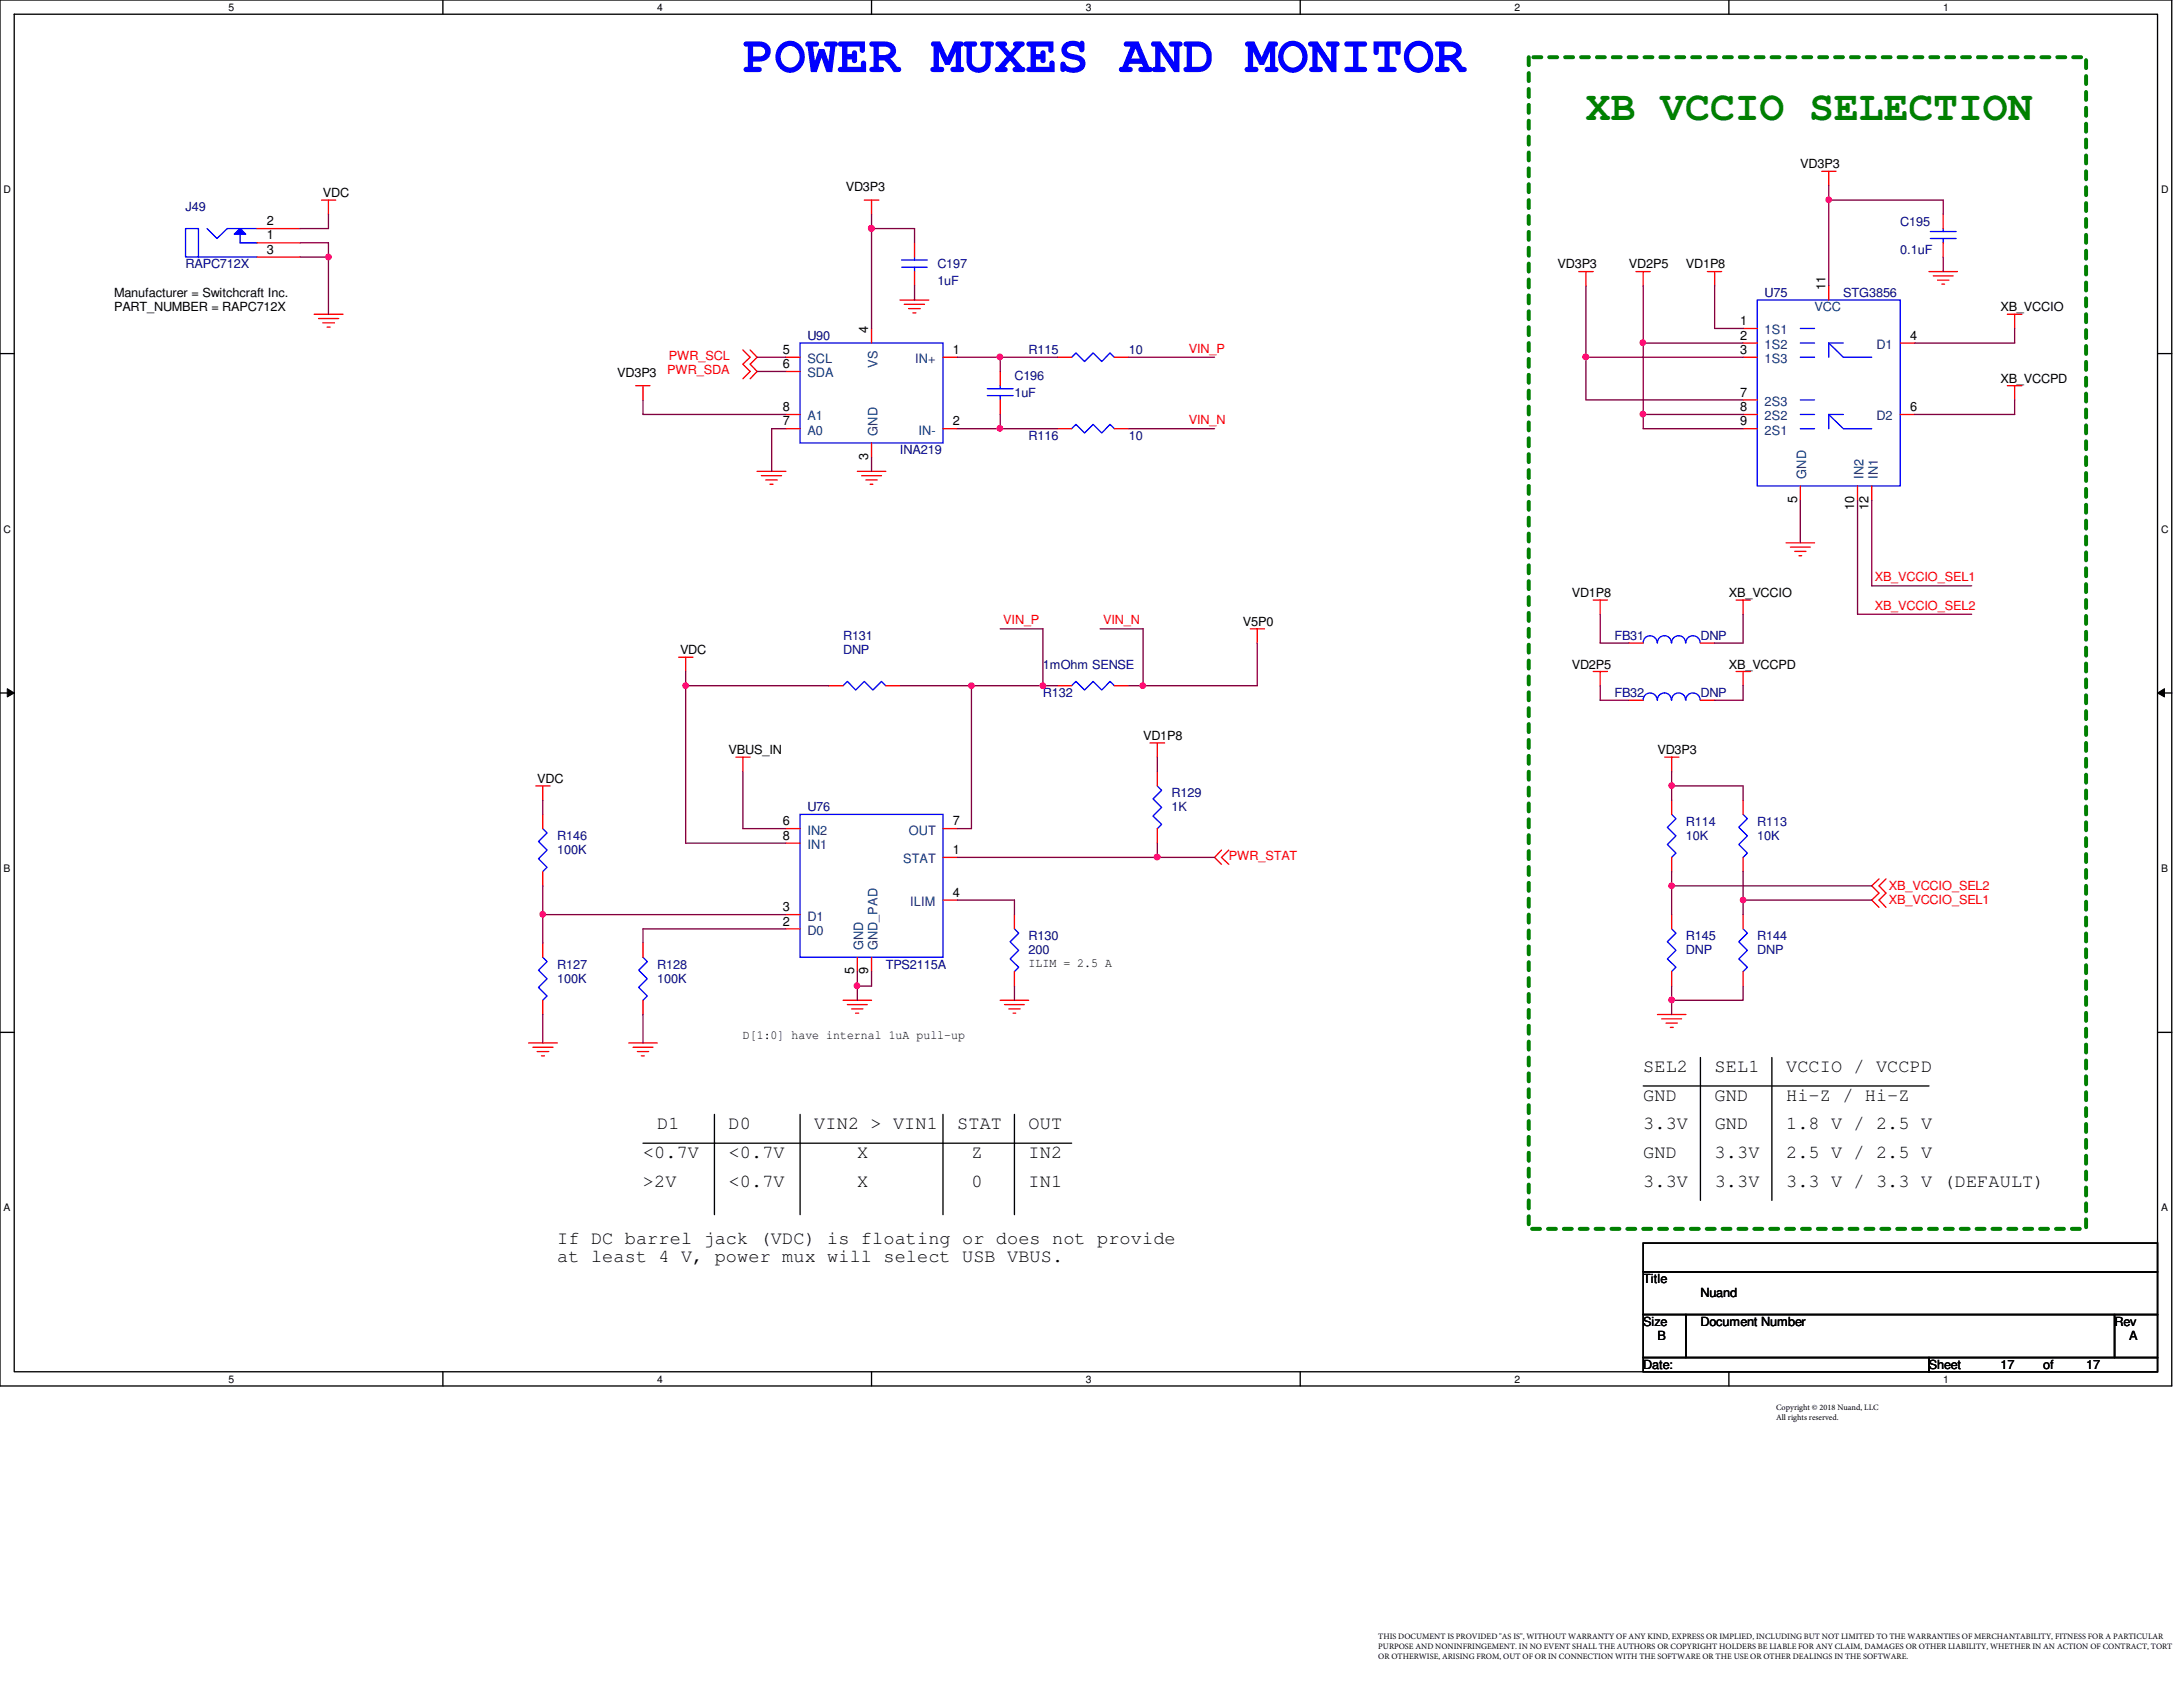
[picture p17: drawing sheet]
<svg xmlns="http://www.w3.org/2000/svg" width="279mm" height="216mm" viewBox="0 0 279 216" stroke-linecap="round" stroke-linejoin="round" font-family="sans-serif">
<defs><g id="words">
<text font-size="6.7" fill="#00f" x="95.1" y="9.2">POWER MUXES AND MONITOR</text>
<text font-size="5.3" fill="#008000" x="203" y="15.4">XB VCCIO SELECTION</text>
<g font-size="2.4">
<text x="210.3" y="137.2">SEL2</text>
<text x="219.5" y="137.2">SEL1</text>
<text x="228.6" y="137.2">VCCIO / VCCPD</text>
<text x="210.3" y="140.9">GND</text>
<text x="219.5" y="140.9">GND</text>
<text x="228.6" y="140.9">Hi-Z / Hi-Z</text>
<text x="82.3" y="148.2">&lt;0.7V</text>
<text x="84.1" y="144.5">D1</text>
<text x="93.3" y="144.5">D0</text>
<text x="93.3" y="148.2">&lt;0.7V</text>
<text x="104.2" y="144.5">VIN2 &gt; VIN1</text>
<text x="109.7" y="148.2">X</text>
<text x="122.5" y="144.5">STAT</text>
<text x="124.3" y="148.2">Z</text>
<text x="131.7" y="144.5">OUT</text>
<text x="131.7" y="148.2">IN2</text>
<text x="210.3" y="144.5">3.3V</text>
<text x="210.3" y="148.2">GND</text>
<text x="219.5" y="148.2">3.3V</text>
<text x="219.5" y="144.5">GND</text>
<text x="228.6" y="148.2">2.5 V / 2.5 V</text>
<text x="228.6" y="144.5">1.8 V / 2.5 V</text>
<text x="82.3" y="151.8">&gt;2V</text>
<text x="93.3" y="151.8">&lt;0.7V</text>
<text x="109.7" y="151.8">X</text>
<text x="124.3" y="151.8">0</text>
<text x="131.7" y="151.8">IN1</text>
<text x="210.3" y="151.8">3.3V</text>
<text x="219.5" y="151.8">3.3V</text>
<text x="228.6" y="151.8">3.3 V / 3.3 V (DEFAULT)</text>
<text x="71.3" y="159.2">If DC barrel jack (VDC) is floating or does not provide</text>
<text x="71.3" y="161.5">at least 4 V, power mux will select USB VBUS.</text>
</g>
<g font-size="1.7">
<text x="34.2" y="28.8">2</text>
<text x="34.2" y="32.5">3</text>
<text x="34.2" y="30.6">1</text>
<text x="222.7" y="41.6">1</text>
<text x="233.6" y="37.1" transform="rotate(-90 233.6 37.1)">11</text>
<text x="100.2" y="45.3">5</text>
<text x="100.2" y="47.1">6</text>
<text x="111.1" y="42.6" transform="rotate(-90 111.1 42.6)">4</text>
<text x="122" y="45.3">1</text>
<text x="222.7" y="43.5">2</text>
<text x="222.7" y="45.3">3</text>
<text x="244.5" y="43.5">4</text>
<text x="100.2" y="52.6">8</text>
<text x="222.7" y="50.8">7</text>
<text x="222.7" y="52.6">8</text>
<text x="244.5" y="52.6">6</text>
<text x="100.2" y="54.4">7</text>
<text x="111.1" y="58.8" transform="rotate(-90 111.1 58.8)">3</text>
<text x="122" y="54.4">2</text>
<text x="222.7" y="54.4">9</text>
<text x="230" y="64.3" transform="rotate(-90 230 64.3)">5</text>
<text x="237.3" y="65.2" transform="rotate(-90 237.3 65.2)">10</text>
<text x="239.1" y="65.2" transform="rotate(-90 239.1 65.2)">12</text>
<text x="100.2" y="105.6">6</text>
<text x="100.2" y="107.5">8</text>
<text x="122" y="105.6">7</text>
<text x="122" y="109.3">1</text>
<text x="100.2" y="118.4">2</text>
<text x="100.2" y="116.6">3</text>
<text x="122" y="114.8">4</text>
<text x="109.3" y="124.7" transform="rotate(-90 109.3 124.7)">5</text>
<text x="111.1" y="124.7" transform="rotate(-90 111.1 124.7)">9</text>
</g>
<g font-size="1.7" fill="#004080">
<text x="103.3" y="46.5">SCL</text>
<text x="112.3" y="47" transform="rotate(-90 112.3 47)">VS</text>
<text x="117.1" y="46.5">IN+</text>
<text x="225.8" y="42.8">1S1</text>
<text x="225.8" y="44.7">1S2</text>
<text x="225.8" y="46.5">1S3</text>
<text x="240.2" y="44.7">D1</text>
<text x="103.3" y="48.3">SDA</text>
<text x="103.3" y="53.8">A1</text>
<text x="225.8" y="51.9">2S3</text>
<text x="225.8" y="53.8">2S2</text>
<text x="240.2" y="53.8">D2</text>
<text x="103.3" y="55.6">A0</text>
<text x="112.3" y="55.8" transform="rotate(-90 112.3 55.8)">GND</text>
<text x="117.6" y="55.6">IN-</text>
<text x="225.8" y="55.6">2S1</text>
<text x="231.2" y="61.3" transform="rotate(-90 231.2 61.3)">GND</text>
<text x="238.5" y="61.3" transform="rotate(-90 238.5 61.3)">IN2</text>
<text x="240.3" y="61.3" transform="rotate(-90 240.3 61.3)">IN1</text>
<text x="103.3" y="106.8">IN2</text>
<text x="116.3" y="106.8">OUT</text>
<text x="103.3" y="108.7">IN1</text>
<text x="115.6" y="110.5">STAT</text>
<text x="103.3" y="119.6">D0</text>
<text x="103.3" y="117.8">D1</text>
<text x="116.5" y="116">ILIM</text>
<text x="110.5" y="121.6" transform="rotate(-90 110.5 121.6)">GND</text>
<text x="112.3" y="121.6" transform="rotate(-90 112.3 121.6)">GND_PAD</text>
</g>
<g font-size="1.6">
<text x="230.4" y="21.5">VD3P3</text>
<text x="41.3" y="25.2">VDC</text>
<text x="108.2" y="24.5">VD3P3</text>
<text x="199.3" y="34.3">VD3P3</text>
<text x="208.5" y="34.3">VD2P5</text>
<text x="215.8" y="34.3">VD1P8</text>
<text x="14.6" y="39.8">PART_NUMBER = RAPC712X</text>
<text x="14.6" y="38">Manufacturer = Switchcraft Inc.</text>
<text x="256" y="39.8">XB_VCCIO</text>
<text x="79" y="48.3">VD3P3</text>
<text x="256" y="49">XB_VCCPD</text>
<text x="201.2" y="76.4">VD1P8</text>
<text x="221.3" y="76.4">XB_VCCIO</text>
<text x="87" y="83.7">VDC</text>
<text x="159.1" y="80.1">V5P0</text>
<text x="201.2" y="85.6">VD2P5</text>
<text x="221.3" y="85.6">XB_VCCPD</text>
<text x="146.3" y="94.7">VD1P8</text>
<text x="68.7" y="100.2">VDC</text>
<text x="93.3" y="96.5">VBUS_IN</text>
<text x="212.1" y="96.5">VD3P3</text>
<text x="131.7" y="123.8">ILIM = 2.5 A</text>
<text x="95.1" y="132.9">D[1:0] have internal 1uA pull-up</text>
<text x="210.3" y="164.2">Title</text>
<text x="217.6" y="166">Nuand</text>
<text x="210.3" y="169.7">Size</text>
<text x="212.1" y="171.5">B</text>
<text x="217.6" y="169.7">Document Number</text>
<text x="270.6" y="169.7">Rev</text>
<text x="272.5" y="171.5">A</text>
<text x="210.3" y="175.2">Date:</text>
<text x="246.9" y="175.2">Sheet</text>
<text x="256" y="175.2">17</text>
<text x="261.5" y="175.2">of</text>
<text x="267" y="175.2">17</text>
</g>
<g font-size="1.6" fill="#000080">
<text x="23.7" y="27.1">J49</text>
<text x="243.2" y="28.9">C195</text>
<text x="23.7" y="34.3">RAPC712X</text>
<text x="120" y="34.3">C197</text>
<text x="243.2" y="32.5">0.1uF</text>
<text x="120" y="36.5">1uF</text>
<text x="225.8" y="38">U75</text>
<text x="235.9" y="38">STG3856</text>
<text x="103.3" y="43.5">U90</text>
<text x="131.7" y="45.3">R115</text>
<text x="144.5" y="45.3">10</text>
<text x="129.8" y="48.6">C196</text>
<text x="129.8" y="50.8">1uF</text>
<text x="115.2" y="58.1">INA219</text>
<text x="131.7" y="56.3">R116</text>
<text x="144.5" y="56.3">10</text>
<text x="107.9" y="81.9">R131</text>
<text x="107.9" y="83.7">DNP</text>
<text x="206.6" y="81.9">FB31</text>
<text x="217.6" y="81.9">DNP</text>
<text x="133.5" y="89.2">R132</text>
<text x="133.5" y="85.6">1mOhm SENSE</text>
<text x="206.6" y="89.2">FB32</text>
<text x="217.6" y="89.2">DNP</text>
<text x="71.3" y="107.5">R146</text>
<text x="103.3" y="103.8">U76</text>
<text x="149.9" y="102">R129</text>
<text x="149.9" y="103.8">1K</text>
<text x="215.8" y="105.7">R114</text>
<text x="215.8" y="107.5">10K</text>
<text x="224.9" y="105.7">R113</text>
<text x="224.9" y="107.5">10K</text>
<text x="71.3" y="109.3">100K</text>
<text x="71.3" y="124">R127</text>
<text x="71.3" y="125.8">100K</text>
<text x="84.1" y="124">R128</text>
<text x="84.1" y="125.8">100K</text>
<text x="113.4" y="124">TPS2115A</text>
<text x="131.7" y="120.3">R130</text>
<text x="131.7" y="122.1">200</text>
<text x="215.8" y="120.3">R145</text>
<text x="215.8" y="122.1">DNP</text>
<text x="224.9" y="120.3">R144</text>
<text x="224.9" y="122.1">DNP</text>
</g>
<text font-size="1.6" fill="#004080" x="232.2" y="39.8">VCC</text>
<g font-size="1.6" fill="#f00">
<text x="85.4" y="47.9">PWR_SDA</text>
<text x="85.6" y="46.1">PWR_SCL</text>
<text x="152.1" y="45.1">VIN_P</text>
<text x="152.1" y="54.3">VIN_N</text>
<text x="239.9" y="74.4">XB_VCCIO_SEL1</text>
<text x="128.4" y="79.9">VIN_P</text>
<text x="141.2" y="79.9">VIN_N</text>
<text x="239.9" y="78">XB_VCCIO_SEL2</text>
<text x="157.3" y="110.1">PWR_STAT</text>
<text x="241.8" y="113.9">XB_VCCIO_SEL2</text>
<text x="241.8" y="115.7">XB_VCCIO_SEL1</text>
</g>
<g font-size="1.3">
<text x="29.3" y="1.4">5</text>
<text x="84.1" y="1.4">4</text>
<text x="139" y="1.4">3</text>
<text x="193.8" y="1.4">2</text>
<text x="248.7" y="1.4">1</text>
<text x=".5" y="24.7">D</text>
<text x="276.6" y="24.7">D</text>
<text x=".5" y="68.2">C</text>
<text x="276.6" y="68.2">C</text>
<text x=".5" y="111.6">B</text>
<text x="276.6" y="111.6">B</text>
<text x=".5" y="155">A</text>
<text x="276.6" y="155">A</text>
<text x="29.3" y="177">5</text>
<text x="84.1" y="177">4</text>
<text x="139" y="177">3</text>
<text x="193.8" y="177">2</text>
<text x="248.7" y="177">1</text>
</g>
<g font-size="1.1">
<text x="227.3" y="180.4">Copyright © 2018 Nuand, LLC</text>
<text x="227.3" y="181.7">All rights reserved.</text>
<text x="176.4" y="209.8">THIS DOCUMENT IS PROVIDED &quot;AS IS&quot;, WITHOUT WARRANTY OF ANY KIND, EXPRESS OR IMPLIED, INCLUDING BUT NOT LIMITED TO THE WARRANTIES OF MERCHANTABILITY, FITNESS FOR A PARTICULAR</text>
<text x="176.4" y="211.1">PURPOSE AND NONINFRINGEMENT. IN NO EVENT SHALL THE AUTHORS OR COPYRIGHT HOLDERS BE LIABLE FOR ANY CLAIM, DAMAGES OR OTHER LIABILITY, WHETHER IN AN ACTION OF CONTRACT, TORT</text>
<text x="176.4" y="212.3">OR OTHERWISE, ARISING FROM, OUT OF OR IN CONNECTION WITH THE SOFTWARE OR THE USE OR OTHER DEALINGS IN THE SOFTWARE.</text>
</g>
</g></defs>
<path d="M0 0h278v177.4h-278zM1.8 1.8h274.3v173.8h-274.3z" fill="none" stroke="#000" stroke-width=".17"/>
<g fill="#fff">
<path d="M29.3 .2h.7v1.5h-.7z"/>
<path d="M29.3 175.8h.7v1.4h-.7z"/>
</g>
<path d="M56.7 0v1.8M56.7 175.6v1.8" fill="none" stroke="#000" stroke-width=".17"/>
<g fill="#fff">
<path d="M84.1 .2h.7v1.5h-.7z"/>
<path d="M84.1 175.8h.7v1.4h-.7z"/>
</g>
<path d="M111.5 0v1.8M111.5 175.6v1.8" fill="none" stroke="#000" stroke-width=".17"/>
<g fill="#fff">
<path d="M139 .2h.7v1.5h-.7z"/>
<path d="M139 175.8h.7v1.4h-.7z"/>
</g>
<path d="M166.4 0v1.8M166.4 175.6v1.8" fill="none" stroke="#000" stroke-width=".17"/>
<g fill="#fff">
<path d="M193.8 .2h.8v1.5h-.8z"/>
<path d="M193.8 175.8h.8v1.4h-.8z"/>
</g>
<path d="M221.3 0v1.8M221.3 175.6v1.8" fill="none" stroke="#000" stroke-width=".17"/>
<g fill="#fff">
<path d="M248.7 .2h.7v1.5h-.7z"/>
<path d="M248.7 175.8h.7v1.4h-.7z"/>
<path d="M.5 23.5h.9v1.5h-.9z"/>
<path d="M276.6 23.5h.9v1.5h-.9z"/>
<path d="M.5 67h.9v1.5h-.9z"/>
<path d="M276.6 67h.9v1.5h-.9z"/>
</g>
<path d="M0 45.3h1.8M276.1 45.3h1.9" fill="none" stroke="#000" stroke-width=".17"/>
<g fill="#fff">
<path d="M.5 110.4h.8v1.5h-.8z"/>
<path d="M276.6 110.4h.9v1.5h-.9z"/>
</g>
<path d="M0 88.7h1.8M276.1 88.7h1.9" fill="none" stroke="#000" stroke-width=".17"/>
<path d="M.9 88.1l.9 .6-.9 .5zM276.1 88.7l.9-.6v1.1z" fill="#000"/>
<path d="M.9 88.1l.9 .6-.9 .5zM276.1 88.7l.9-.6v1.1z" fill="none" stroke="#000" stroke-width=".13"/>
<g fill="#fff">
<path d="M.5 153.8h.8v1.5h-.8z"/>
<path d="M276.6 153.8h.9v1.5h-.9z"/>
</g>
<g fill="none" stroke="#000" stroke-width=".17">
<path d="M0 132.1h1.8M210.3 139h36.6M217.6 135.3v18.3M226.8 135.3v18.3M276.1 132.1h1.9M82.3 146.3h54.9M91.4 142.6v12.8M102.4 142.6v12.8M120.7 142.6v12.8M129.8 142.6v12.8M210.3 159.1h65.8v3.7h-65.8zM210.3 162.8h65.8v5.4h-65.8z"/>
<path d="M210.3 168.2h5.5v5.5h-5.5zM210.3 173.7h36.6v1.9h-36.6zM215.8 168.2h54.8v5.5h-54.8zM246.9 173.7h29.2v1.9h-29.2zM270.6 168.2h5.5v5.5h-5.5z"/>
</g>
<path d="M195.7 7.3h71.3v150h-71.3z" fill="none" stroke="#008000" stroke-width=".51" stroke-dasharray="1 1"/>
<g fill="none" stroke="#f00" stroke-width=".17">
<path d="M41.1 25.6h1.9M42 25.6v1.8M110.6 25.6h1.9M111.5 25.6v1.8M115.2 38.4h3.7M115.7 38.9h2.6M116.3 39.5h1.5M202.1 34.8h1.8M203 34.8v1.8M209.4 34.8h1.8M210.3 34.8v1.8M218.5 34.8h1.8"/>
<path d="M219.5 34.8v1.8M233.2 21.9h1.8M234.1 21.9v1.8M234.1 36.6v1.8M246.9 34.8h3.6M247.4 35.3h2.6M248 35.9h1.4M248.5 36.4h.4M40.2 40.2h3.7M40.8 40.8h2.5M41.3 41.3h1.5M41.9 41.9h.3"/>
<path d="M81.4 49.4h1.8M82.3 49.4v1.8M95.1 44.8l.9 .9-.9 .9 .9 .9-.9 1M96 44.8l.9 .9-.9 .9 .9 .9-.9 1M100.6 45.7h1.8M100.6 47.5h1.8M100.6 54.9h1.8M100.6 53h1.8M111.5 42v1.9M111.5 56.7v1.8M116.8 40h.4M120.7 45.7h1.8"/>
<path d="M120.7 54.9h1.8M135.3 45.7h1.9M142.6 45.7h1.9M223.1 42h1.8M223.1 43.9h1.8M223.1 45.7h1.8M223.1 51.2h1.8M223.1 53h1.8M223.1 54.9h1.8M243.2 43.9h1.9M243.2 53h1.9M256.9 40.2h1.9"/>
<path d="M256.9 49.4h1.9M257.9 40.2v1.8M257.9 49.4v1.8M96.9 60.3h3.7M97.5 60.9h2.5M98 61.4h1.5M98.6 62h.3M109.7 60.3h3.7M110.3 60.9h2.5M110.8 61.4h1.5M111.4 62h.3M203.9 76.8h1.8"/>
<path d="M204.8 76.8v1.8M222.2 76.8h1.8M223.1 76.8v1.8M228.6 69.5h3.6M229.2 70h2.5M229.7 70.6h1.4M230.3 71.1h.3M230.4 62.2v1.8M237.7 62.2v1.8M239.6 62.2v1.8M86.9 84.1h1.8M87.8 84.1v1.8"/>
<path d="M94.2 96.9h1.8M95.1 96.9v1.9M147.2 95.1h1.9M148.1 95.1v1.8M148.1 98.8v1.8M160 80.5h1.8M160.9 80.5v1.8M203.9 85.9h1.8M204.8 85.9v1.9M213.1 96.9h1.8M214 96.9v1.9M222.2 85.9h1.8"/>
<path d="M223.1 85.9v1.9M68.6 100.6h1.8M69.5 100.6v1.8M129.8 117.1v1.8M148.1 106v1.9M156.3 108.8l-.9 .9 .9 .9M157.3 108.8l-1 .9 1 .9M240.5 112.5l-.9 .9 .9 .9-.9 .9 .9 .9M241.4 112.5l-.9 .9 .9 .9-.9 .9 .9 .9M67.6 133.5h3.7M68.2 134h2.6M68.7 134.6h1.5"/>
<path d="M69.3 135.1h.4M80.5 133.5h3.6M81 134h2.6M81.6 134.6h1.4M82.1 135.1h.4M107.9 128h3.6M108.5 128.6h2.5M109 129.1h1.4M109.5 129.7h.4M128 128h3.7M128.6 128.6h2.5M129.1 129.1h1.5"/>
<path d="M129.7 129.7h.3M129.8 124.3v1.9M212.1 129.8h3.7M212.7 130.4h2.5M213.2 130.9h1.5M213.8 131.5h.4"/>
</g>
<g fill="none" stroke="#00f" stroke-width=".17">
<path d="M224.9 38.4h18.3v23.8h-18.3zM102.4 43.9h18.3v12.8h-18.3zM137.2 45.7l.5-.5 1.1 1.1 1.1-1.1 1.1 1.1 1.1-1.1 .5 .5M230.4 42h1.8M230.4 51.2h1.8M230.4 53h1.8M230.4 54.9h1.8M230.4 43.9h1.8M230.4 45.7h1.8M234.1 43.9l1.8 1.8h3.7M234.1 43.9v1.8M234.1 43.9h1.8"/>
<path d="M234.1 53v1.9M234.1 53h1.8M234.1 53l1.8 1.9h3.7M129.8 118.9l.6 .5-1.1 1.1 1.1 1.1-1.1 1.1 1.1 1.1-.6 .5M148.1 100.6l.6 .5-1.1 1.1 1.1 1.1-1.1 1.1 1.1 1.1-.6 .5"/>
</g>
<path d="M30 30l.7-.7 .8 .7z" fill="#00f"/>
<g fill="none" stroke="#00f" stroke-width=".17">
<path d="M23.7 29.3h1.7v3.6h-1.7zM25.4 32.9h7.5M26.5 29.3l1.3 1.2 1.3-1.2h3.8M30 30l.7-.7 .8 .7zM30.7 31.1h2.2zM30.7 30v1.1M115.4 34.2h3.3M115.4 33.3h3.3M117.1 32.9v.4M117.1 34.2v.6M247.1 30.5h3.3M247.1 29.6h3.3"/>
<path d="M248.7 29.3v.3M248.7 30.5v.6M126.4 50.6h3.3M126.4 49.7h3.3M128 49.4v.3M128 50.6v.6M137.2 54.9l.5-.6 1.1 1.1 1.1-1.1 1.1 1.1 1.1-1.1 .5 .6M107.9 87.8l.6-.6 1 1.1 1.1-1.1 1.1 1.1 1.1-1.1 .6 .6M137.2 87.8l.5-.6 1.1 1.1 1.1-1.1 1.1 1.1 1.1-1.1 .5 .6M212.1 82.3a.89 .89 0 0 0-.9-.9 .89 .89 0 0 0-.9 .9M212.1 89.6a.89 .89 0 0 0-.9-.9 .89 .89 0 0 0-.9 .9M213.9 82.3a.89 .89 0 0 0-.9-.9 .89 .89 0 0 0-.9 .9"/>
<path d="M213.9 89.6a.89 .89 0 0 0-.9-.9 .89 .89 0 0 0-.9 .9M215.7 82.3a.89 .89 0 0 0-.9-.9 .89 .89 0 0 0-.8 .9M215.7 89.6a.89 .89 0 0 0-.9-.9 .89 .89 0 0 0-.8 .9M217.6 82.3a.91 .91 0 0 0-.9-.9 .91 .91 0 0 0-.9 .9M217.6 89.6a.91 .91 0 0 0-.9-.9 .91 .91 0 0 0-.9 .9M69.5 106l.5 .6-1.1 1.1 1.1 1.1-1.1 1.1 1.1 1.1-.5 .5M102.4 104.2h18.3v18.3h-18.3zM214 118.9l.5 .5-1.1 1.1 1.1 1.1-1.1 1.1 1.1 1.1-.5 .5M214 104.2l.5 .6-1.1 1.1 1.1 1.1-1.1 1.1 1.1 1.1-.5 .5M223.1 118.9l.5 .5-1.1 1.1 1.1 1.1-1.1 1.1 1.1 1.1-.5 .5M223.1 104.2l.5 .6-1.1 1.1 1.1 1.1-1.1 1.1 1.1 1.1-.5 .5M69.5 122.5l.5 .6-1.1 1.1 1.1 1.1-1.1 1.1 1.1 1.1-.5 .5"/>
<path d="M82.3 122.5l.5 .6-1.1 1.1 1.1 1.1-1.1 1.1 1.1 1.1-.5 .5"/>
</g>
<g fill="none" stroke="#f00" stroke-width=".17">
<path d="M32.9 32.9h5.5M32.9 29.3h5.5M32.9 31.1h5.5M117.1 31.1v1.8M117.1 34.8v1.8M248.7 27.4v1.9M248.7 31.1v1.8M128 47.5v1.9M128 51.2v1.8M135.3 54.9h1.9M142.6 54.9h1.9M106 87.8h1.9"/>
<path d="M113.4 87.8h1.8M135.3 87.8h1.9M142.6 87.8h1.9M208.5 82.3h1.8M208.5 89.6h1.8M217.6 82.3h1.9M217.6 89.6h1.9M69.5 104.2v1.8M69.5 111.5v1.9M100.6 118.9h1.8M100.6 117.1h1.8M100.6 106h1.8"/>
<path d="M100.6 107.9h1.8M120.7 115.2h1.8M120.7 109.7h1.8M120.7 106h1.8M214 117.1v1.8M214 102.4v1.8M214 109.7v1.8M223.1 117.1v1.8M223.1 102.4v1.8M223.1 109.7v1.8M69.5 120.7v1.8M69.5 128v1.8"/>
<path d="M82.3 120.7v1.8M82.3 128v1.8M109.7 122.5v1.8M111.5 122.5v1.8M214 124.3v1.9M223.1 124.3v1.9"/>
</g>
<path d="M38.4 29.3h3.6M38.4 31.1h3.6v1.8h-3.6" fill="none" stroke="#800040" stroke-width=".17"/>
<circle cx="42" cy="32.9" r=".34" fill="#f0f"/>
<circle cx="42" cy="32.9" r=".34" fill="none" stroke="#f0f" stroke-width=".17"/>
<path d="M42 32.9v7.3M234.1 23.7v1.9" fill="none" stroke="#800040" stroke-width=".17"/>
<circle cx="234.1" cy="25.6" r=".34" fill="#f0f"/>
<circle cx="234.1" cy="25.6" r=".34" fill="none" stroke="#f0f" stroke-width=".17"/>
<path d="M203 36.6v9.1M210.3 36.6v16.4M219.5 36.6v5.4h3.6M248.7 27.4v-1.8h-14.6v11M248.7 32.9v1.9M257.9 42v1.9" fill="none" stroke="#800040" stroke-width=".17"/>
<circle cx="210.3" cy="53" r=".34" fill="#f0f"/>
<circle cx="210.3" cy="53" r=".34" fill="none" stroke="#f0f" stroke-width=".17"/>
<circle cx="210.3" cy="43.9" r=".34" fill="#f0f"/>
<circle cx="210.3" cy="43.9" r=".34" fill="none" stroke="#f0f" stroke-width=".17"/>
<path d="M210.3 43.9h12.8M223.1 45.7h-20.1v5.5M245.1 43.9h12.8" fill="none" stroke="#800040" stroke-width=".17"/>
<circle cx="203" cy="45.7" r=".36" fill="#f0f"/>
<circle cx="203" cy="45.7" r=".36" fill="none" stroke="#f0f" stroke-width=".17"/>
<path d="M203 51.2h20.1M223.1 53h-12.8v1.9h12.8M257.9 51.2v1.8h-12.8M230.4 64v5.5M237.7 64v14.6h14.6M239.6 64v11h12.7M87.8 85.9v1.9M87.8 87.8v20.1M87.8 87.8h18.2M128 80.5h5.5v7.3M140.8 80.5h5.5v7.3M160.9 82.3v5.5" fill="none" stroke="#800040" stroke-width=".17"/>
<circle cx="87.8" cy="87.8" r=".34" fill="#f0f"/>
<circle cx="87.8" cy="87.8" r=".34" fill="none" stroke="#f0f" stroke-width=".17"/>
<path d="M115.2 87.8h9.1M124.3 87.8h9.2M124.3 87.8v18.2" fill="none" stroke="#800040" stroke-width=".17"/>
<circle cx="124.3" cy="87.8" r=".34" fill="#f0f"/>
<circle cx="124.3" cy="87.8" r=".34" fill="none" stroke="#f0f" stroke-width=".17"/>
<path d="M133.5 87.8h1.8" fill="none" stroke="#800040" stroke-width=".17"/>
<circle cx="133.5" cy="87.8" r=".34" fill="#f0f"/>
<circle cx="133.5" cy="87.8" r=".34" fill="none" stroke="#f0f" stroke-width=".17"/>
<path d="M144.5 87.8h16.4" fill="none" stroke="#800040" stroke-width=".17"/>
<circle cx="146.3" cy="87.8" r=".34" fill="#f0f"/>
<circle cx="146.3" cy="87.8" r=".34" fill="none" stroke="#f0f" stroke-width=".17"/>
<path d="M214 98.8v1.8" fill="none" stroke="#800040" stroke-width=".17"/>
<circle cx="213.9" cy="100.5" r=".34" fill="#f0f"/>
<circle cx="213.9" cy="100.5" r=".34" fill="none" stroke="#f0f" stroke-width=".17"/>
<path d="M95.1 98.8v7.2h5.5M148.1 96.9v1.9M69.5 102.4v1.8M122.5 106h1.8M214 102.4v-1.8h9.1v1.8M214 111.5v1.9" fill="none" stroke="#800040" stroke-width=".17"/>
<circle cx="213.9" cy="113.4" r=".34" fill="#f0f"/>
<circle cx="213.9" cy="113.4" r=".34" fill="none" stroke="#f0f" stroke-width=".17"/>
<path d="M223.1 111.5v3.7" fill="none" stroke="#800040" stroke-width=".17"/>
<circle cx="223.1" cy="115.2" r=".34" fill="#f0f"/>
<circle cx="223.1" cy="115.2" r=".34" fill="none" stroke="#f0f" stroke-width=".17"/>
<path d="M87.8 107.9h12.8M148.1 107.9v1.8h-25.6M239.6 113.4h-25.6v3.7" fill="none" stroke="#800040" stroke-width=".17"/>
<circle cx="148.1" cy="109.7" r=".36" fill="#f0f"/>
<circle cx="148.1" cy="109.7" r=".36" fill="none" stroke="#f0f" stroke-width=".17"/>
<path d="M69.5 117.1h31.1M69.5 113.4v3.7M69.5 117.1v3.6M122.5 115.2h7.3v1.9M148.1 109.7h7.3M239.6 115.2h-16.5v1.9" fill="none" stroke="#800040" stroke-width=".17"/>
<circle cx="69.5" cy="117" r=".34" fill="#f0f"/>
<circle cx="69.5" cy="117" r=".34" fill="none" stroke="#f0f" stroke-width=".17"/>
<path d="M111.5 27.4v1.9h5.6M100.6 118.9h-18.3v1.8" fill="none" stroke="#800040" stroke-width=".17"/>
<circle cx="111.5" cy="29.2" r=".37" fill="#f0f"/>
<circle cx="111.5" cy="29.2" r=".37" fill="none" stroke="#f0f" stroke-width=".17"/>
<path d="M111.5 29.3v12.7M117.1 29.3v1.8M214 126.2v1.8M223.1 126.2v1.8h-9.1v1.8" fill="none" stroke="#800040" stroke-width=".17"/>
<circle cx="213.9" cy="128" r=".34" fill="#f0f"/>
<circle cx="213.9" cy="128" r=".34" fill="none" stroke="#f0f" stroke-width=".17"/>
<path d="M109.7 124.3v3.7M111.5 124.3v1.9" fill="none" stroke="#800040" stroke-width=".17"/>
<circle cx="109.7" cy="126.1" r=".34" fill="#f0f"/>
<circle cx="109.7" cy="126.1" r=".34" fill="none" stroke="#f0f" stroke-width=".17"/>
<path d="M117.1 36.6v1.8M96.9 45.7h3.7M122.5 45.7h5.5v1.8M69.5 129.8v3.7M82.3 129.8v3.7M109.7 126.2h1.8M129.8 126.2v1.8" fill="none" stroke="#800040" stroke-width=".17"/>
<circle cx="128" cy="45.7" r=".34" fill="#f0f"/>
<circle cx="128" cy="45.7" r=".34" fill="none" stroke="#f0f" stroke-width=".17"/>
<path d="M82.3 51.2v1.8h18.3M96.9 47.5h3.7M100.6 54.9h-1.8v5.4M122.5 54.9h5.5M128 53v1.9M128 45.7h7.3M128 54.9h7.3M144.5 45.7h10.9" fill="none" stroke="#800040" stroke-width=".17"/>
<circle cx="128" cy="54.8" r=".34" fill="#f0f"/>
<circle cx="128" cy="54.8" r=".34" fill="none" stroke="#f0f" stroke-width=".17"/>
<path d="M42 27.4v1.9M111.5 58.5v1.8M144.5 54.9h10.9M204.8 78.6v3.7h3.7M223.1 78.6v3.7h-3.6M204.8 87.8v1.8h3.7M223.1 87.8v1.8h-3.6" fill="none" stroke="#800040" stroke-width=".17"/>
<circle cx="42" cy="32.9" r=".34" fill="#f0f"/>
<circle cx="42" cy="32.9" r=".34" fill="none" stroke="#f0f" stroke-width=".17"/>
<circle cx="234.1" cy="25.6" r=".34" fill="#f0f"/>
<circle cx="234.1" cy="25.6" r=".34" fill="none" stroke="#f0f" stroke-width=".17"/>
<circle cx="210.3" cy="53" r=".34" fill="#f0f"/>
<circle cx="210.3" cy="53" r=".34" fill="none" stroke="#f0f" stroke-width=".17"/>
<circle cx="210.3" cy="43.9" r=".34" fill="#f0f"/>
<circle cx="210.3" cy="43.9" r=".34" fill="none" stroke="#f0f" stroke-width=".17"/>
<circle cx="203" cy="45.7" r=".36" fill="#f0f"/>
<circle cx="203" cy="45.7" r=".36" fill="none" stroke="#f0f" stroke-width=".17"/>
<circle cx="87.8" cy="87.8" r=".34" fill="#f0f"/>
<circle cx="87.8" cy="87.8" r=".34" fill="none" stroke="#f0f" stroke-width=".17"/>
<circle cx="124.3" cy="87.8" r=".34" fill="#f0f"/>
<circle cx="124.3" cy="87.8" r=".34" fill="none" stroke="#f0f" stroke-width=".17"/>
<circle cx="133.5" cy="87.8" r=".34" fill="#f0f"/>
<circle cx="133.5" cy="87.8" r=".34" fill="none" stroke="#f0f" stroke-width=".17"/>
<circle cx="146.3" cy="87.8" r=".34" fill="#f0f"/>
<circle cx="146.3" cy="87.8" r=".34" fill="none" stroke="#f0f" stroke-width=".17"/>
<circle cx="213.9" cy="100.5" r=".34" fill="#f0f"/>
<circle cx="213.9" cy="100.5" r=".34" fill="none" stroke="#f0f" stroke-width=".17"/>
<circle cx="213.9" cy="113.4" r=".34" fill="#f0f"/>
<circle cx="213.9" cy="113.4" r=".34" fill="none" stroke="#f0f" stroke-width=".17"/>
<circle cx="223.1" cy="115.2" r=".34" fill="#f0f"/>
<circle cx="223.1" cy="115.2" r=".34" fill="none" stroke="#f0f" stroke-width=".17"/>
<circle cx="148.1" cy="109.7" r=".36" fill="#f0f"/>
<circle cx="148.1" cy="109.7" r=".36" fill="none" stroke="#f0f" stroke-width=".17"/>
<circle cx="69.5" cy="117" r=".34" fill="#f0f"/>
<circle cx="69.5" cy="117" r=".34" fill="none" stroke="#f0f" stroke-width=".17"/>
<circle cx="111.5" cy="29.2" r=".37" fill="#f0f"/>
<circle cx="111.5" cy="29.2" r=".37" fill="none" stroke="#f0f" stroke-width=".17"/>
<circle cx="213.9" cy="128" r=".34" fill="#f0f"/>
<circle cx="213.9" cy="128" r=".34" fill="none" stroke="#f0f" stroke-width=".17"/>
<circle cx="109.7" cy="126.1" r=".34" fill="#f0f"/>
<circle cx="109.7" cy="126.1" r=".34" fill="none" stroke="#f0f" stroke-width=".17"/>
<circle cx="128" cy="45.7" r=".34" fill="#f0f"/>
<circle cx="128" cy="45.7" r=".34" fill="none" stroke="#f0f" stroke-width=".17"/>
<circle cx="128" cy="54.8" r=".34" fill="#f0f"/>
<circle cx="128" cy="54.8" r=".34" fill="none" stroke="#f0f" stroke-width=".17"/>
<use href="#words"/>
</svg>
